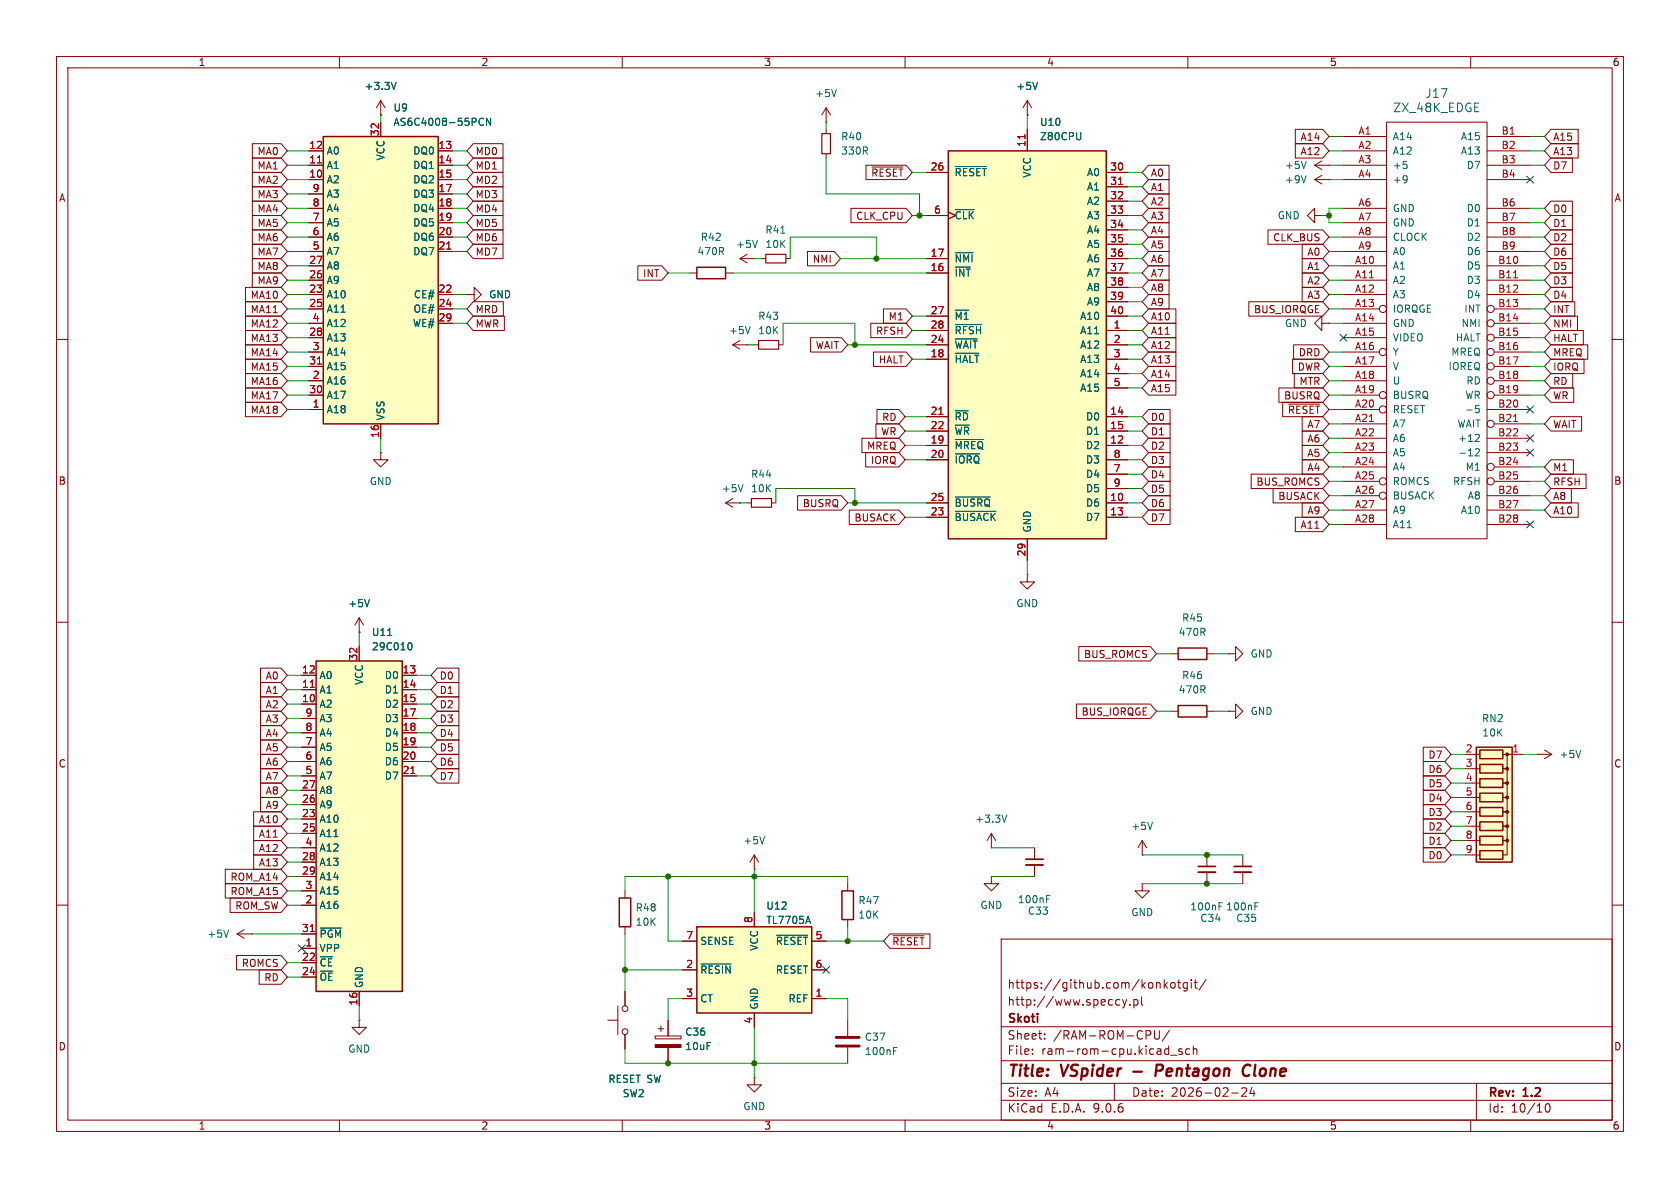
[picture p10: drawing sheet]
<svg xmlns="http://www.w3.org/2000/svg" width="297mm" height="210mm" viewBox="0 0 297 210" stroke-linecap="round" stroke-linejoin="round" font-family="sans-serif">
<defs><g id="words">
<g font-size="2.8" fill="#840000">
<text x="178" y="190.9">Title:</text>
<text x="187.7" y="190.9">VSpider</text>
<text x="205.9" y="190.9">Pentagon</text>
<text x="222.2" y="190.9">Clone</text>
</g>
<g font-size="2.1" fill="#006464">
<text x="251.9" y="17.5">J17</text>
<text x="246.2" y="20">ZX_48K_EDGE</text>
</g>
<g font-size="2.1" fill="#840000">
<text x="178" y="178">http://www.speccy.pl</text>
<text x="178" y="175">https://github.com/konkotgit/</text>
<text x="178" y="184">Sheet:</text>
<text x="178" y="181.2">Skoti</text>
<text x="186.2" y="184">/RAM-ROM-CPU/</text>
<text x="178" y="186.7">File:</text>
<text x="184.1" y="186.7">ram-rom-cpu.kicad_sch</text>
<text x="178" y="196.9">KiCad</text>
<text x="178" y="194.1">Size:</text>
<text x="184.7" y="194.1">A4</text>
<text x="185.7" y="196.9">E.D.A.</text>
<text x="193.3" y="196.9">9.0.6</text>
<text x="200" y="194.1">Date:</text>
<text x="207" y="194.1">2026-02-24</text>
<text x="263" y="194.3">Rev:</text>
<text x="263" y="196.9">Id:</text>
<text x="267.1" y="196.9">10/10</text>
<text x="269.4" y="194.3">1.2</text>
</g>
<g font-size="1.8" fill="#840000">
<text x="35" y="11.9">1</text>
<text x="85" y="11.9">2</text>
<text x="135" y="11.9">3</text>
<text x="185" y="11.9">4</text>
<text x="235" y="11.9">5</text>
<text x="285" y="11.9">6</text>
<text x="45.4" y="27.6">MA0</text>
<text x="84" y="27.6">MD0</text>
<text x="229.8" y="25.1">A14</text>
<text x="229.8" y="27.6">A12</text>
<text x="274.5" y="27.6">A13</text>
<text x="274.5" y="25.1">A15</text>
<text x="10.3" y="35.9">A</text>
<text x="45.4" y="32.7">MA2</text>
<text x="45.4" y="35.2">MA3</text>
<text x="45.4" y="30.2">MA1</text>
<text x="84" y="32.7">MD2</text>
<text x="84" y="30.2">MD1</text>
<text x="84" y="35.2">MD3</text>
<text x="153.9" y="31.4">~{RESET}</text>
<text x="203.4" y="34">A1</text>
<text x="203.4" y="31.4">A0</text>
<text x="274.5" y="30.2">D7</text>
<text x="285.3" y="35.9">A</text>
<text x="45.4" y="40.3">MA5</text>
<text x="45.4" y="37.8">MA4</text>
<text x="84" y="37.8">MD4</text>
<text x="84" y="40.3">MD5</text>
<text x="151.3" y="39.1">CLK_CPU</text>
<text x="203.4" y="36.5">A2</text>
<text x="203.4" y="41.6">A4</text>
<text x="203.4" y="39.1">A3</text>
<text x="274.5" y="37.8">D0</text>
<text x="274.5" y="40.3">D1</text>
<text x="45.4" y="47.9">MA8</text>
<text x="45.4" y="45.4">MA7</text>
<text x="45.4" y="42.9">MA6</text>
<text x="84" y="42.9">MD6</text>
<text x="84" y="45.4">MD7</text>
<text x="143.6" y="46.7">NMI</text>
<text x="203.4" y="46.7">A6</text>
<text x="203.4" y="44.1">A5</text>
<text x="225" y="42.9">CLK_BUS</text>
<text x="231" y="45.4">A0</text>
<text x="231" y="47.9">A1</text>
<text x="274.5" y="47.9">D5</text>
<text x="274.5" y="42.9">D2</text>
<text x="274.5" y="45.4">D6</text>
<text x="44.2" y="53">MA10</text>
<text x="45.4" y="50.5">MA9</text>
<text x="113.6" y="49.2">INT</text>
<text x="203.4" y="51.8">A8</text>
<text x="203.4" y="49.2">A7</text>
<text x="231" y="53">A3</text>
<text x="231" y="50.5">A2</text>
<text x="274.5" y="53">D4</text>
<text x="274.5" y="50.5">D3</text>
<text x="44.2" y="55.6">MA11</text>
<text x="44.2" y="58.1">MA12</text>
<text x="84" y="58.1">MWR</text>
<text x="84" y="55.6">MRD</text>
<text x="154.8" y="59.4">RFSH</text>
<text x="157" y="56.8">M1</text>
<text x="203.4" y="59.4">A11</text>
<text x="203.4" y="56.8">A10</text>
<text x="203.4" y="54.3">A9</text>
<text x="221.6" y="55.6">BUS_IORQGE</text>
<text x="274.5" y="55.6">INT</text>
<text x="274.5" y="58.1">NMI</text>
<text x="44.2" y="63.2">MA14</text>
<text x="44.2" y="65.7">MA15</text>
<text x="44.2" y="60.6">MA13</text>
<text x="144.1" y="61.9">WAIT</text>
<text x="155.2" y="64.5">HALT</text>
<text x="203.4" y="64.5">A13</text>
<text x="203.4" y="61.9">A12</text>
<text x="229.3" y="65.7">DWR</text>
<text x="229.5" y="63.2">DRD</text>
<text x="274.5" y="63.2">MREQ</text>
<text x="274.5" y="60.6">HALT</text>
<text x="274.5" y="65.7">IORQ</text>
<text x="44.2" y="68.3">MA16</text>
<text x="44.2" y="70.8">MA17</text>
<text x="203.4" y="69.5">A15</text>
<text x="203.4" y="67">A14</text>
<text x="226.9" y="70.8">BUSRQ</text>
<text x="229.6" y="68.3">MTR</text>
<text x="274.5" y="70.8">WR</text>
<text x="274.5" y="68.3">RD</text>
<text x="44.2" y="73.3">MA18</text>
<text x="155.7" y="77.2">WR</text>
<text x="155.8" y="74.6">RD</text>
<text x="203.4" y="74.6">D0</text>
<text x="203.4" y="77.2">D1</text>
<text x="227.6" y="73.3">~{RESET}</text>
<text x="231" y="75.9">A7</text>
<text x="274.5" y="75.9">WAIT</text>
<text x="153.2" y="79.7">MREQ</text>
<text x="153.9" y="82.2">IORQ</text>
<text x="203.4" y="82.2">D3</text>
<text x="203.4" y="79.7">D2</text>
<text x="231" y="81">A5</text>
<text x="231" y="78.4">A6</text>
<text x="231" y="83.5">A4</text>
<text x="274.5" y="83.5">M1</text>
<text x="10.3" y="85.9">B</text>
<text x="141.8" y="89.9">BUSRQ</text>
<text x="203.4" y="84.8">D4</text>
<text x="203.4" y="89.9">D6</text>
<text x="203.4" y="87.3">D5</text>
<text x="222" y="86">BUS_ROMCS</text>
<text x="225.9" y="88.6">BUSACK</text>
<text x="274.5" y="86">RFSH</text>
<text x="274.5" y="88.6">A8</text>
<text x="285.3" y="85.9">B</text>
<text x="150.9" y="92.4">BUSACK</text>
<text x="203.4" y="92.4">D7</text>
<text x="229.8" y="93.7">A11</text>
<text x="231" y="91.1">A9</text>
<text x="274.5" y="91.1">A10</text>
<text x="191.5" y="116.5">BUS_ROMCS</text>
<text x="46.9" y="125.4">A2</text>
<text x="46.9" y="122.9">A1</text>
<text x="46.9" y="120.3">A0</text>
<text x="77.6" y="122.9">D1</text>
<text x="77.6" y="120.3">D0</text>
<text x="77.6" y="125.4">D2</text>
<text x="46.9" y="128">A3</text>
<text x="46.9" y="130.5">A4</text>
<text x="77.6" y="128">D3</text>
<text x="77.6" y="130.5">D4</text>
<text x="191.1" y="126.7">BUS_IORQGE</text>
<text x="10.3" y="135.9">C</text>
<text x="46.9" y="135.6">A6</text>
<text x="46.9" y="133">A5</text>
<text x="77.6" y="135.6">D6</text>
<text x="77.6" y="133">D5</text>
<text x="252.4" y="136.8">D6</text>
<text x="252.4" y="134.3">D7</text>
<text x="285.3" y="135.9">C</text>
<text x="46.9" y="140.7">A8</text>
<text x="46.9" y="138.1">A7</text>
<text x="46.9" y="143.2">A9</text>
<text x="77.6" y="138.1">D7</text>
<text x="252.4" y="141.9">D4</text>
<text x="252.4" y="139.4">D5</text>
<text x="45.7" y="148.3">A11</text>
<text x="45.7" y="145.7">A10</text>
<text x="252.4" y="147">D2</text>
<text x="252.4" y="144.5">D3</text>
<text x="252.4" y="149.5">D1</text>
<text x="40.6" y="155.9">ROM_A14</text>
<text x="45.7" y="153.4">A13</text>
<text x="45.7" y="150.8">A12</text>
<text x="252.4" y="152.1">D0</text>
<text x="40.6" y="158.4">ROM_A15</text>
<text x="41.5" y="161">ROM_SW</text>
<text x="157.6" y="167.3">~{RESET}</text>
<text x="42.6" y="171.1">ROMCS</text>
<text x="46.6" y="173.7">RD</text>
<text x="10.3" y="185.9">D</text>
<text x="285.3" y="185.9">D</text>
<text x="35" y="199.9">1</text>
<text x="85" y="199.9">2</text>
<text x="135" y="199.9">3</text>
<text x="185" y="199.9">4</text>
<text x="235" y="199.9">5</text>
<text x="285" y="199.9">6</text>
</g>
<g font-size="1.8" fill="#006464">
<text x="64.4" y="16.1">+3.3V</text>
<text x="144" y="17.4">+5V</text>
<text x="179.6" y="16.1">+5V</text>
<text x="69.5" y="22.5">AS6C4008-55PCN</text>
<text x="69.5" y="19.9">U9</text>
<text x="183.8" y="22.5">U10</text>
<text x="57.7" y="27.5">A0</text>
<text x="68.2" y="28.5" transform="rotate(-90 68.2 28.5)">VCC</text>
<text x="72.9" y="27.5">DQ0</text>
<text x="148.6" y="27.5">330R</text>
<text x="148.6" y="25">R40</text>
<text x="183.8" y="25">Z80CPU</text>
<text x="246.1" y="25">A14</text>
<text x="246.1" y="27.5">A12</text>
<text x="258.2" y="25">A15</text>
<text x="258.2" y="27.5">A13</text>
<text x="57.7" y="30.1">A1</text>
<text x="57.7" y="32.6">A2</text>
<text x="57.7" y="35.2">A3</text>
<text x="72.9" y="30.1">DQ1</text>
<text x="72.9" y="32.6">DQ2</text>
<text x="72.9" y="35.2">DQ3</text>
<text x="168.7" y="31.3">~{RESET}</text>
<text x="182.5" y="31.5" transform="rotate(-90 182.5 31.5)">VCC</text>
<text x="192.1" y="31.3">A0</text>
<text x="192.1" y="33.9">A1</text>
<text x="227.1" y="32.6">+9V</text>
<text x="227.1" y="30.1">+5V</text>
<text x="246.1" y="30.1">+5</text>
<text x="246.1" y="32.6">+9</text>
<text x="259.2" y="30.1">D7</text>
<text x="57.7" y="37.7">A4</text>
<text x="57.7" y="40.2">A5</text>
<text x="72.9" y="37.7">DQ4</text>
<text x="72.9" y="40.2">DQ5</text>
<text x="135.2" y="41.5">R41</text>
<text x="168.7" y="39">~{CLK}</text>
<text x="192.1" y="36.4">A2</text>
<text x="192.1" y="39">A3</text>
<text x="192.1" y="41.5">A4</text>
<text x="225.8" y="39">GND</text>
<text x="246.1" y="37.7">GND</text>
<text x="246.1" y="40.2">GND</text>
<text x="259.2" y="37.7">D0</text>
<text x="259.2" y="40.2">D1</text>
<text x="57.7" y="42.8">A6</text>
<text x="57.7" y="45.3">A7</text>
<text x="57.7" y="47.9">A8</text>
<text x="72.9" y="42.8">DQ6</text>
<text x="72.9" y="45.3">DQ7</text>
<text x="123.2" y="45.3">470R</text>
<text x="123.8" y="42.8">R42</text>
<text x="130" y="44">+5V</text>
<text x="135.2" y="44">10K</text>
<text x="168.7" y="46.6">~{NMI}</text>
<text x="192.1" y="44">A5</text>
<text x="192.1" y="46.6">A6</text>
<text x="246.1" y="42.8">CLOCK</text>
<text x="246.1" y="45.3">A0</text>
<text x="246.1" y="47.9">A1</text>
<text x="259.2" y="42.8">D2</text>
<text x="259.2" y="45.3">D6</text>
<text x="259.2" y="47.9">D5</text>
<text x="57.7" y="50.4">A9</text>
<text x="57.7" y="52.9">A10</text>
<text x="73.1" y="52.9">CE#</text>
<text x="86.4" y="52.9">GND</text>
<text x="168.7" y="49.1">~{INT}</text>
<text x="192.1" y="49.1">A7</text>
<text x="192.1" y="51.7">A8</text>
<text x="246.1" y="50.4">A2</text>
<text x="246.1" y="52.9">A3</text>
<text x="259.2" y="50.4">D3</text>
<text x="259.2" y="52.9">D4</text>
<text x="57.7" y="55.5">A11</text>
<text x="57.7" y="58">A12</text>
<text x="72.9" y="58">WE#</text>
<text x="73" y="55.5">OE#</text>
<text x="128.8" y="59.3">+5V</text>
<text x="133.9" y="56.7">R43</text>
<text x="133.9" y="59.3">10K</text>
<text x="168.7" y="56.7">~{M1}</text>
<text x="168.7" y="59.3">~{RFSH}</text>
<text x="190.9" y="56.7">A10</text>
<text x="190.9" y="59.3">A11</text>
<text x="192.1" y="54.2">A9</text>
<text x="227.1" y="58">GND</text>
<text x="246.1" y="55.5">IORQGE</text>
<text x="246.1" y="58">GND</text>
<text x="258.3" y="58">NMI</text>
<text x="258.8" y="55.5">INT</text>
<text x="57.7" y="60.6">A13</text>
<text x="57.7" y="63.1">A14</text>
<text x="57.7" y="65.6">A15</text>
<text x="168.7" y="61.8">~{WAIT}</text>
<text x="168.7" y="64.4">~{HALT}</text>
<text x="190.9" y="61.8">A12</text>
<text x="190.9" y="64.4">A13</text>
<text x="246.1" y="60.6">VIDEO</text>
<text x="246.1" y="63.1">Y</text>
<text x="246.1" y="65.6">V</text>
<text x="256" y="65.6">IOREQ</text>
<text x="256.5" y="63.1">MREQ</text>
<text x="257.3" y="60.6">HALT</text>
<text x="57.7" y="68.2">A16</text>
<text x="57.7" y="70.7">A17</text>
<text x="190.9" y="66.9">A14</text>
<text x="190.9" y="69.4">A15</text>
<text x="246.1" y="68.2">U</text>
<text x="246.1" y="70.7">BUSRQ</text>
<text x="258.9" y="70.7">WR</text>
<text x="259.1" y="68.2">RD</text>
<text x="57.7" y="73.3">A18</text>
<text x="68.2" y="74.4" transform="rotate(-90 68.2 74.4)">VSS</text>
<text x="168.7" y="74.5">~{RD}</text>
<text x="168.7" y="77.1">~{WR}</text>
<text x="191.9" y="74.5">D0</text>
<text x="191.9" y="77.1">D1</text>
<text x="246.1" y="73.3">RESET</text>
<text x="246.1" y="75.8">A7</text>
<text x="257.6" y="75.8">WAIT</text>
<text x="258.9" y="73.3">-5</text>
<text x="168.7" y="79.6">~{MREQ}</text>
<text x="168.7" y="82.1">~{IORQ}</text>
<text x="191.9" y="79.6">D2</text>
<text x="191.9" y="82.1">D3</text>
<text x="246.1" y="78.3">A6</text>
<text x="246.1" y="80.9">A5</text>
<text x="246.1" y="83.4">A4</text>
<text x="257.7" y="78.3">+12</text>
<text x="257.7" y="80.9">-12</text>
<text x="259" y="83.4">M1</text>
<text x="65.3" y="86">GND</text>
<text x="127.5" y="87.2">+5V</text>
<text x="132.7" y="84.7">R44</text>
<text x="132.7" y="87.2">10K</text>
<text x="168.7" y="89.8">~{BUSRQ}</text>
<text x="191.9" y="84.7">D4</text>
<text x="191.9" y="87.2">D5</text>
<text x="191.9" y="89.8">D6</text>
<text x="246.1" y="86">ROMCS</text>
<text x="246.1" y="88.5">BUSACK</text>
<text x="256.8" y="86">RFSH</text>
<text x="259.4" y="88.5">A8</text>
<text x="168.7" y="92.3">~{BUSACK}</text>
<text x="182.5" y="94.2" transform="rotate(-90 182.5 94.2)">GND</text>
<text x="191.9" y="92.3">D7</text>
<text x="246.1" y="91">A9</text>
<text x="246.1" y="93.6">A11</text>
<text x="258.2" y="91">A10</text>
<text x="61.5" y="107.5">+5V</text>
<text x="179.6" y="107.5">GND</text>
<text x="65.7" y="112.6">U11</text>
<text x="208.3" y="112.6">470R</text>
<text x="208.9" y="110.1">R45</text>
<text x="65.7" y="115.2">29C010</text>
<text x="221" y="116.4">GND</text>
<text x="56.4" y="120.2">A0</text>
<text x="56.4" y="122.8">A1</text>
<text x="56.4" y="125.3">A2</text>
<text x="64.4" y="121.2" transform="rotate(-90 64.4 121.2)">VCC</text>
<text x="67.9" y="120.2">D0</text>
<text x="67.9" y="122.8">D1</text>
<text x="67.9" y="125.3">D2</text>
<text x="208.3" y="122.8">470R</text>
<text x="208.9" y="120.2">R46</text>
<text x="56.4" y="127.9">A3</text>
<text x="56.4" y="130.4">A4</text>
<text x="67.9" y="127.9">D3</text>
<text x="67.9" y="130.4">D4</text>
<text x="221" y="126.6">GND</text>
<text x="261.9" y="127.9">RN2</text>
<text x="262" y="130.4">10K</text>
<text x="56.4" y="132.9">A5</text>
<text x="56.4" y="135.5">A6</text>
<text x="67.9" y="132.9">D5</text>
<text x="67.9" y="135.5">D6</text>
<text x="275.6" y="134.2">+5V</text>
<text x="56.4" y="138">A7</text>
<text x="56.4" y="140.6">A8</text>
<text x="56.4" y="143.1">A9</text>
<text x="67.9" y="138">D7</text>
<text x="56.4" y="145.6">A10</text>
<text x="56.4" y="148.2">A11</text>
<text x="131.3" y="149.5">+5V</text>
<text x="172.3" y="145.6">+3.3V</text>
<text x="199.9" y="146.9">+5V</text>
<text x="56.4" y="150.7">A12</text>
<text x="56.4" y="153.3">A13</text>
<text x="56.4" y="155.8">A14</text>
<text x="56.4" y="158.3">A15</text>
<text x="56.4" y="160.9">A16</text>
<text x="112.3" y="161.3">R48</text>
<text x="135.4" y="161">U12</text>
<text x="151.6" y="160">R47</text>
<text x="173.2" y="160.9">GND</text>
<text x="179.8" y="159.9">100nF</text>
<text x="181.6" y="161.9">C33</text>
<text x="210.3" y="161.1">100nF</text>
<text x="216.7" y="161.1">100nF</text>
<text x="36.6" y="166">+5V</text>
<text x="56.4" y="166">~{PGM}</text>
<text x="112.3" y="163.9">10K</text>
<text x="123.7" y="167.2">SENSE</text>
<text x="135.4" y="163.5">TL7705A</text>
<text x="137.1" y="167.2">~{RESET}</text>
<text x="151.6" y="162.6">10K</text>
<text x="199.9" y="162.2">GND</text>
<text x="212.1" y="163.2">C34</text>
<text x="218.4" y="163.2">C35</text>
<text x="56.4" y="168.5">VPP</text>
<text x="56.4" y="171">~{CE}</text>
<text x="56.4" y="173.6">~{OE}</text>
<text x="123.7" y="172.3">~{RESIN}</text>
<text x="134.2" y="168.2" transform="rotate(-90 134.2 168.2)">VCC</text>
<text x="137.1" y="172.3">RESET</text>
<text x="64.4" y="174.8" transform="rotate(-90 64.4 174.8)">GND</text>
<text x="123.7" y="177.4">CT</text>
<text x="134.2" y="178.6" transform="rotate(-90 134.2 178.6)">GND</text>
<text x="139.3" y="177.4">REF</text>
<text x="121" y="183.3">C36</text>
<text x="121" y="185.8">10uF</text>
<text x="152.8" y="184.2">C37</text>
<text x="61.5" y="186.3">GND</text>
<text x="107.5" y="191.6">RESET SW</text>
<text x="152.8" y="186.7">100nF</text>
<text x="110" y="194.2">SW2</text>
<text x="131.3" y="196.4">GND</text>
</g>
<g font-size="1.8" fill="#a90000">
<text x="240" y="23.9">A1</text>
<text x="265.4" y="23.9">B1</text>
<text x="54.6" y="26.4">12</text>
<text x="54.6" y="29">11</text>
<text x="67.1" y="24.2" transform="rotate(-90 67.1 24.2)">32</text>
<text x="77.4" y="26.4">13</text>
<text x="77.4" y="29">14</text>
<text x="181.4" y="26.1" transform="rotate(-90 181.4 26.1)">11</text>
<text x="240" y="26.4">A2</text>
<text x="240" y="29">A3</text>
<text x="265.4" y="26.4">B2</text>
<text x="265.4" y="29">B3</text>
<text x="54.6" y="31.5">10</text>
<text x="55.2" y="34">9</text>
<text x="77.4" y="31.5">15</text>
<text x="77.4" y="34">17</text>
<text x="164.4" y="30.2">26</text>
<text x="196.2" y="30.2">30</text>
<text x="196.2" y="32.8">31</text>
<text x="196.2" y="35.3">32</text>
<text x="240" y="31.5">A4</text>
<text x="265.4" y="31.5">B4</text>
<text x="55.2" y="36.6">8</text>
<text x="55.2" y="39.1">7</text>
<text x="55.2" y="41.7">6</text>
<text x="77.4" y="36.6">18</text>
<text x="77.4" y="39.1">19</text>
<text x="77.4" y="41.7">20</text>
<text x="165" y="37.8">6</text>
<text x="196.2" y="37.8">33</text>
<text x="196.2" y="40.4">34</text>
<text x="240" y="36.6">A6</text>
<text x="240" y="39.1">A7</text>
<text x="240" y="41.7">A8</text>
<text x="265.4" y="36.6">B6</text>
<text x="265.4" y="39.1">B7</text>
<text x="265.4" y="41.7">B8</text>
<text x="54.6" y="46.7">27</text>
<text x="55.2" y="44.2">5</text>
<text x="77.4" y="44.2">21</text>
<text x="164.4" y="45.5">17</text>
<text x="196.2" y="42.9">35</text>
<text x="196.2" y="45.5">36</text>
<text x="239.4" y="46.7">A10</text>
<text x="240" y="44.2">A9</text>
<text x="264.8" y="46.7">B10</text>
<text x="265.4" y="44.2">B9</text>
<text x="54.6" y="49.3">26</text>
<text x="54.6" y="51.8">23</text>
<text x="77.4" y="51.8">22</text>
<text x="164.4" y="48">16</text>
<text x="196.2" y="48">37</text>
<text x="196.2" y="50.5">38</text>
<text x="196.2" y="53.1">39</text>
<text x="239.4" y="49.3">A11</text>
<text x="239.4" y="51.8">A12</text>
<text x="264.8" y="49.3">B11</text>
<text x="264.8" y="51.8">B12</text>
<text x="54.6" y="54.4">25</text>
<text x="54.6" y="59.4">28</text>
<text x="55.2" y="56.9">4</text>
<text x="77.4" y="54.4">24</text>
<text x="77.4" y="56.9">29</text>
<text x="164.4" y="55.6">27</text>
<text x="164.4" y="58.2">28</text>
<text x="196.2" y="55.6">40</text>
<text x="196.8" y="58.2">1</text>
<text x="239.4" y="54.4">A13</text>
<text x="239.4" y="56.9">A14</text>
<text x="239.4" y="59.4">A15</text>
<text x="264.8" y="54.4">B13</text>
<text x="264.8" y="56.9">B14</text>
<text x="264.8" y="59.4">B15</text>
<text x="54.6" y="64.5">31</text>
<text x="55.2" y="62">3</text>
<text x="164.4" y="60.7">24</text>
<text x="164.4" y="63.2">18</text>
<text x="196.8" y="60.7">2</text>
<text x="196.8" y="63.2">3</text>
<text x="196.8" y="65.8">4</text>
<text x="239.4" y="62">A16</text>
<text x="239.4" y="64.5">A17</text>
<text x="264.8" y="62">B16</text>
<text x="264.8" y="64.5">B17</text>
<text x="54.6" y="69.6">30</text>
<text x="55.2" y="67.1">2</text>
<text x="196.8" y="68.3">5</text>
<text x="239.4" y="67.1">A18</text>
<text x="239.4" y="69.6">A19</text>
<text x="264.8" y="67.1">B18</text>
<text x="264.8" y="69.6">B19</text>
<text x="55.2" y="72.1">1</text>
<text x="67.1" y="77.5" transform="rotate(-90 67.1 77.5)">16</text>
<text x="164.4" y="73.4">21</text>
<text x="164.4" y="75.9">22</text>
<text x="196.2" y="73.4">14</text>
<text x="196.2" y="75.9">15</text>
<text x="239.4" y="72.1">A20</text>
<text x="239.4" y="74.7">A21</text>
<text x="239.4" y="77.2">A22</text>
<text x="264.8" y="72.1">B20</text>
<text x="264.8" y="74.7">B21</text>
<text x="264.8" y="77.2">B22</text>
<text x="164.4" y="78.5">19</text>
<text x="164.4" y="81">20</text>
<text x="196.2" y="78.5">12</text>
<text x="196.8" y="81">8</text>
<text x="196.8" y="83.6">7</text>
<text x="239.4" y="79.8">A23</text>
<text x="239.4" y="82.3">A24</text>
<text x="264.8" y="79.8">B23</text>
<text x="264.8" y="82.3">B24</text>
<text x="164.4" y="88.6">25</text>
<text x="196.2" y="88.6">10</text>
<text x="196.8" y="86.1">9</text>
<text x="239.4" y="84.8">A25</text>
<text x="239.4" y="87.4">A26</text>
<text x="239.4" y="89.9">A27</text>
<text x="264.8" y="84.8">B25</text>
<text x="264.8" y="87.4">B26</text>
<text x="264.8" y="89.9">B27</text>
<text x="164.4" y="91.2">23</text>
<text x="196.2" y="91.2">13</text>
<text x="239.4" y="92.5">A28</text>
<text x="264.8" y="92.5">B28</text>
<text x="181.4" y="98.5" transform="rotate(-90 181.4 98.5)">29</text>
<text x="53.3" y="119.1">12</text>
<text x="63.2" y="116.9" transform="rotate(-90 63.2 116.9)">32</text>
<text x="71.1" y="119.1">13</text>
<text x="53.3" y="121.7">11</text>
<text x="53.3" y="124.2">10</text>
<text x="71.1" y="121.7">14</text>
<text x="71.1" y="124.2">15</text>
<text x="53.9" y="126.7">9</text>
<text x="53.9" y="129.3">8</text>
<text x="53.9" y="131.8">7</text>
<text x="71.1" y="126.7">17</text>
<text x="71.1" y="129.3">18</text>
<text x="71.1" y="131.8">19</text>
<text x="53.9" y="134.4">6</text>
<text x="53.9" y="136.9">5</text>
<text x="71.1" y="134.4">20</text>
<text x="71.1" y="136.9">21</text>
<text x="259" y="133.1">2</text>
<text x="259" y="135.6">3</text>
<text x="267.3" y="133.1">1</text>
<text x="53.3" y="139.4">27</text>
<text x="53.3" y="142">26</text>
<text x="259" y="138.2">4</text>
<text x="259" y="140.7">5</text>
<text x="259" y="143.3">6</text>
<text x="53.3" y="144.5">23</text>
<text x="53.3" y="147.1">25</text>
<text x="53.9" y="149.6">4</text>
<text x="259" y="145.8">7</text>
<text x="259" y="148.3">8</text>
<text x="53.3" y="152.1">28</text>
<text x="53.3" y="154.7">29</text>
<text x="259" y="150.9">9</text>
<text x="53.9" y="157.2">3</text>
<text x="53.9" y="159.8">2</text>
<text x="53.3" y="164.8">31</text>
<text x="53.9" y="167.4">1</text>
<text x="121.2" y="166.1">7</text>
<text x="133.1" y="163.3" transform="rotate(-90 133.1 163.3)">8</text>
<text x="144.1" y="166.1">5</text>
<text x="53.3" y="169.9">22</text>
<text x="53.3" y="172.5">24</text>
<text x="121.2" y="171.2">2</text>
<text x="144.1" y="171.2">6</text>
<text x="63.2" y="177.8" transform="rotate(-90 63.2 177.8)">16</text>
<text x="121.2" y="176.3">3</text>
<text x="144.1" y="176.3">1</text>
<text x="133.1" y="181" transform="rotate(-90 133.1 181)">4</text>
</g>
</g></defs>
<g fill="none" stroke="#840000" stroke-width=".18">
<path d="M10 10h277v190h-277zM12 12h273v186h-273zM60 10v2M110 10v2M160 10v2M210 10v2M260 10v2M10 60h2M285 60h2M128.3 88.9h2.5M128.3 88.9l1.2 .8M129.5 88.1l-1.2 .8"/>
<path d="M130.8 88.9h.1M132.1 88.9h.7M136.4 88.9h.8M10 110h2M285 110h2M10 160h2M177 166h108v32h-108zM197.5 176.7l.5 .1M198 177.6l-.5 .1M198.5 176.7l.3 1M198.8 177.7l-.1 .4-.2 .1M199.2 176.7l-.4 1"/>
<path d="M199.7 177.6v.1M200.5 176.8l.4-.1 .3 .3v.4l-.2 .2h-.5M200.5 176.7v1.5M201.8 176.2v1.3l.2 .2M204.7 173.7l.3 .1 .1 .1v.8M205.8 173.2v1.5M206 174.1l.4 .6M206.4 173.7l-.6 .6M207.1 173.8l.4-.1 .2 .3v.4l-.2 .3-.4-.1-.1-.2v-.4zM208.2 173.7h.5M208.4 173.2v1.3l.3 .2M209.9 173.8l-.4-.1-.3 .3v.4l.1 .2h.6"/>
<path d="M209.9 173.7v1.2l-.3 .3-.4-.1M210.6 173.2v.1M210.6 173.7v1M211.1 173.7h.6M211.3 173.2v1.3l.4 .2M213.2 173.1l-1.2 2M285 160h2M60 198v2M63.5 180.3v1.3h1.3l-1.3 1.3-1.3-1.3h1.3M63.5 180.3h.1M110 198v2M149.9 180.3v2.8"/>
<path d="M149.9 185.2v2.8M160 198v2M177 194.5h108M177 191.5h108M177 187.5h108M177 181.5h108M182.5 186.3v.1M182.5 185.5v.1M184.7 183.6v.1M184.7 182.8v.1M197 191.5v3M204.1 182.2v1.2l.3 .3 .4-.1 .2-.2v-1.2"/>
<path d="M206.5 185.4l.1 .1M206.6 184.9v1.5M206.6 186.3l-.1 .1M206.7 182.1l-1.2 2M207 186.5h1.1M209 185.5l-.4-.1-.2 .2 .1 .2 .5 .2v.3h-.6M210 198v2M210.3 185.5l-.4-.1-.3 .3v.4l.1 .2h.6M211 185.5l.2-.1 .3 .1 .1 .9M211 184.9v1.5M217.7 193.2h1.2M219.6 192.4l.5-.1 .2 .1 .1 .3-.9 1.1h.9"/>
<path d="M221.3 192.2l-.3 1.1h.9M221.7 192.8v1M260 198v2M261 191.5v6.5M273.3 195.2l.2-.1a.81 .81 0 0 1 .6 .6 .81 .81 0 0 1-.3 .8l-.1 .1a.81 .81 0 0 1-.4-1.4z"/>
</g>
<path d="M200.3 189.4h1.6M205.3 188.2h-.8l-.2 2M205.3 189.2l-.9 .1M221.1 188.4a.88 .88 0 0 0-1.1 0 .88 .88 0 0 0-.3 1 .69 .69 0 0 0 .3 .7 .69 .69 0 0 0 .8-.1" fill="none" stroke="#840000" stroke-width=".4"/>
<path d="M147.8 183.4h4.1M147.8 184.9h4.1" fill="none" stroke="#840000" stroke-width=".51"/>
<path d="M131.4 85.7l-.5 1.2M158 185.8h.4M158 185.2h.6" fill="none" stroke="#006464" stroke-width=".18"/>
<path d="M132.8 88.1h3.6v1.6h-3.6z" fill="none" stroke="#840000" stroke-width=".2"/>
<path d="M123.2 163.8h20.3v15.3h-20.3z" fill="#ffffc2"/>
<path d="M123.2 47.2h5.1v2.1h-5.1zM109.5 158.8h2v5h-2zM148.8 157.5h2.1v5.1h-2.1zM123.2 163.8h20.3v15.3h-20.3z" fill="none" stroke="#840000" stroke-width=".25"/>
<g fill="none" stroke="#840000" stroke-width=".18">
<path d="M121.9 48.3h1.3M128.3 48.3h1.2M130.8 45.7l1.3 .8M130.8 45.7h2.5M132.1 45l-1.3 .7M133.3 45.7h.1M129.5 61l1.3 .7M129.5 61h2.6M130.8 60.2l-1.3 .8M132.1 61h.1M110.5 157.5v1.3M149.9 156.2v1.3"/>
<path d="M175.3 149.9h.1M175.3 147.3l-.8 1.3M175.3 147.3l.7 1.3M175.3 147.3v2.6M182.9 149.9v2M182.9 152.9v2M201.9 156.2v1.3h1.3l-1.3 1.3-1.2-1.3h1.2M201.9 156.2h.1M41.9 165.1l1.3 .8M41.9 165.1h2.5M43.2 164.3l-1.3 .8M44.4 165.1h.1"/>
<path d="M109.2 177.8v5.1M110.5 163.8v1.3M110.5 175.3v2.5M120.6 166.4h2.6M120.6 171.5h2.6M120.6 176.5h2.6M133.3 161.3v2.5M133.3 179.1v2.5M143.5 166.4h2.5M143.5 171.5h2.5M143.5 176.5h2.5M149.9 162.6v1.2"/>
<path d="M107.4 180.3h1.8M110.5 182.9v2.5"/>
<circle cx="110.5" cy="178.3" r=".51"/>
<circle cx="110.5" cy="182.4" r=".51"/>
</g>
<path d="M132.6 57.7l-.4 1.3M133.9 42.5l-.4 1.3M178 144.1l-.4 1.3M185 158.9h.4M185 158.3h.6M40.4 164.4l-.4 1.3M123.9 170.4h5.3M137.3 165.3h5.5M142.6 162.9h.6M142.9 162l.4 1.2" fill="none" stroke="#006464" stroke-width=".18"/>
<path d="M181.4 151.9h3" fill="none" stroke="#840000" stroke-width=".3"/>
<path d="M181.4 152.9h3" fill="none" stroke="#840000" stroke-width=".33"/>
<path d="M57.1 24.1h20.4v50.8h-20.4z" fill="#ffffc2"/>
<path d="M57.1 24.1h20.4v50.8h-20.4z" fill="none" stroke="#840000" stroke-width=".25"/>
<g fill="none" stroke="#840000" stroke-width=".18">
<path d="M67.3 17.8v2.5M67.3 17.8l-.8 1.3M67.3 17.8l.8 1.3M54.6 26.7h2.5M54.6 29.2h2.5M54.6 31.8h2.5M54.6 34.3h2.5M54.6 36.8h2.5M54.6 39.4h2.5M67.3 20.3h.1M67.3 21.6v2.5M77.5 26.7h2.5"/>
<path d="M77.5 29.2h2.5M77.5 31.8h2.5M77.5 34.3h2.5M77.5 36.8h2.5M77.5 39.4h2.5M54.6 41.9h2.5M54.6 44.5h2.5M54.6 47h2.5M54.6 49.5h2.5M54.6 52.1h2.5M54.6 54.6h2.5M54.6 57.2h2.5"/>
<path d="M54.6 59.7h2.5M77.5 41.9h2.5M77.5 44.5h2.5M77.5 52.1h2.5M77.5 54.6h2.5M77.5 57.2h2.5M82.5 52.1h1.3v-1.3l1.3 1.3-1.3 1.2v-1.2M82.5 52.1h.1M54.6 62.2h2.5M54.6 64.8h2.5M54.6 67.3h2.5M54.6 69.9h2.5"/>
<path d="M54.6 72.4h2.5M67.3 74.9v2.6M63.5 111.8h.1M63.5 109.2l-.8 1.3M63.5 109.2l.8 1.3M63.5 109.2v2.6M175.3 154.9v1.3h1.2l-1.2 1.3-1.3-1.3h1.3M175.3 154.9h.1M115.8 183.1h4.6v.5h-4.6zM116.3 181.9h1M116.8 181.4v1M118.1 180.3v2.8"/>
<path d="M118.1 185.2v2.8"/>
</g>
<path d="M56.1 28.8h.7M79 44h.7M56.1 64.4h.7" fill="none" stroke="#a90000" stroke-width=".18"/>
<path d="M70 14.5l-.4 1.3M84.7 21.9l.4 .3 .4-.2M85.5 21l-.4-.1-.4 .3M86.7 20.9v1.3l-.7-1.3v1.3M65.3 106l-.4 1.3" fill="none" stroke="#006464" stroke-width=".18"/>
<path d="M115.8 184.7h4.6v.5h-4.6z" fill="#840000" stroke="#840000" stroke-width=".18"/>
<path d="M55.9 116.8h15.2v58.5h-15.2z" fill="#ffffc2"/>
<path d="M55.9 116.8h15.2v58.5h-15.2z" fill="none" stroke="#840000" stroke-width=".25"/>
<g fill="none" stroke="#840000" stroke-width=".18">
<path d="M232.4 38.1v-1.3l-1.3 1.3 1.3 1.3v-1.3h1.3M232.4 31.8l1.3 .7M232.4 31.8h2.5M232.4 29.2l1.3 .8M232.4 29.2h2.5M233.7 38.1h.1M233.7 31l-1.3 .8M233.7 28.4l-1.3 .8M234.9 31.8h.1M234.9 29.2h.1M237.5 31.8h7.6M237.5 29.2h7.6"/>
<path d="M237.5 24.1h7.6M237.5 26.7h7.6M237.5 36.8h7.6M237.5 39.4h7.6M245.1 21.6h17.8v73.7h-17.8zM262.9 31.8h7.6M262.9 29.2h7.6M262.9 24.1h7.6M262.9 26.7h7.6M262.9 36.8h7.6M262.9 39.4h7.6M233.7 57.2v-1.3l-1.3 1.3 1.3 1.2v-1.2h1.2"/>
<path d="M234.9 57.2h.1M237.5 41.9h7.6M237.5 44.5h7.6M237.5 47h7.6M237.5 49.5h7.6M237.5 52.1h7.6M237.5 54.6h6.3M237.5 57.2h7.6M237.5 59.7h7.6M262.9 41.9h7.6M262.9 44.5h7.6M262.9 47h7.6"/>
<path d="M262.9 49.5h7.6M262.9 52.1h7.6M264.2 54.6h6.3M264.2 57.2h6.3M264.2 59.7h6.3M133.3 61h.8M137.7 61h.7M237.5 62.2h6.3M237.5 64.8h7.6M237.5 67.3h7.6M237.5 69.9h6.3M237.5 72.4h6.3"/>
<path d="M237.5 74.9h7.6M237.5 77.5h7.6M262.9 72.4h7.6M262.9 77.5h7.6M264.2 62.2h6.3M264.2 64.8h6.3M264.2 67.3h6.3M264.2 69.9h6.3M264.2 74.9h6.3M67.3 80v1.3h1.3l-1.3 1.3-1.3-1.3h1.3M67.3 80h.1M237.5 80h7.6"/>
<path d="M237.5 82.6h7.6M237.5 85.1h6.3M237.5 87.6h6.3M237.5 90.2h7.6M237.5 92.7h7.6M262.9 80h7.6M262.9 87.6h7.6M262.9 90.2h7.6M262.9 92.7h7.6M264.2 82.6h6.3M264.2 85.1h6.3M53.3 119.4h2.6"/>
<path d="M63.5 114.3v2.5M71.1 119.4h2.6M181.6 101.6v1.3h1.3l-1.3 1.2-1.3-1.2h1.3M181.6 101.6h.1M53.3 121.9h2.6M53.3 124.5h2.6M53.3 127h2.6M53.3 129.5h2.6M53.3 132.1h2.6M53.3 134.6h2.6M53.3 137.2h2.6M53.3 139.7h2.6"/>
<path d="M71.1 121.9h2.6M71.1 124.5h2.6M71.1 127h2.6M71.1 129.5h2.6M71.1 132.1h2.6M71.1 134.6h2.6M71.1 137.2h2.6M271.8 133.4h.1M271.8 133.4h2.5M273 132.6l1.3 .8M274.3 133.4l-1.3 .7M53.3 142.2h2.6"/>
<path d="M53.3 144.8h2.6M53.3 147.3h2.6M53.3 149.9h2.6M53.3 152.4h2.6M53.3 154.9h2.6M53.3 157.5h2.6M133.3 153.7h.1M133.3 151.1l-.7 1.3M133.3 151.1l.8 1.3M133.3 151.1v2.6M201.9 151.1h.1M201.9 148.6l-.7 1.3"/>
<path d="M201.9 148.6l.8 1.3M201.9 148.6v2.5M53.3 160h2.6M53.3 165.1h2.6M53.3 167.6h2.6M53.3 170.2h2.6M53.3 172.7h2.6M63.5 175.3v2.5M133.3 190.5v1.3h1.3l-1.3 1.2-1.2-1.2h1.2M133.3 190.5h.1"/>
<circle cx="244.5" cy="54.6" r=".63"/>
<circle cx="263.5" cy="54.6" r=".63"/>
<circle cx="263.5" cy="57.1" r=".63"/>
<circle cx="263.5" cy="59.7" r=".63"/>
<circle cx="244.5" cy="69.8" r=".63"/>
<circle cx="244.5" cy="62.2" r=".63"/>
<circle cx="244.5" cy="72.4" r=".63"/>
<circle cx="263.5" cy="62.2" r=".63"/>
<circle cx="263.5" cy="64.8" r=".63"/>
<circle cx="263.5" cy="69.8" r=".63"/>
<circle cx="263.5" cy="74.9" r=".63"/>
<circle cx="263.5" cy="67.3" r=".63"/>
<circle cx="244.5" cy="87.6" r=".63"/>
<circle cx="244.5" cy="85.1" r=".63"/>
<circle cx="263.5" cy="82.5" r=".63"/>
<circle cx="263.5" cy="85.1" r=".63"/>
</g>
<path d="M267.6 49.1h.7M267.6 74.5h.7M54.9 121.5h.7M72.6 136.7h.8M54.9 164.7h.7" fill="none" stroke="#a90000" stroke-width=".18"/>
<g fill="none" stroke="#006464" stroke-width=".18">
<path d="M230.9 31.1l-.4 1.2M230.9 28.5l-.4 1.3M248.1 28.5h.6M248.6 29.1l.2 .1-.2 .5M248.6 31.1l.1 .1a1.07 1.07 0 0 1-.1 1M248.8 31.6l-.2 .2M260.8 79.4l.5-.1 .2 .4-.8 .9h.8M260.9 71.7h.6M261 72.2h.3l.2 .2-.1 .5-.4 .1M261 76.8h.4l.1 .3-.8 .9h.8M68.5 112.3h.8M72.3 113.7l.1-.1a.68 .68 0 0 1 .4 .6 .68 .68 0 0 1-.4 .7l-.1-.1"/>
<path d="M279.5 132.7l-.5 1.2M135.2 147.9l-.5 1.3M203.7 145.4l-.4 1.2M56.6 164.1h3.8"/>
</g>
<path d="M134.1 60.2h3.6v1.5h-3.6z" fill="none" stroke="#840000" stroke-width=".2"/>
<path d="M167.6 26.7h28v68.6h-28z" fill="#ffffc2"/>
<path d="M167.6 26.7h28v68.6h-28zM208.3 124.7h5.1v2h-5.1z" fill="none" stroke="#840000" stroke-width=".25"/>
<g fill="none" stroke="#840000" stroke-width=".18">
<path d="M163.8 30.5h3.8M163.8 38.1h3.8M167.6 37.5l1.3 .6-1.3 .6M181.6 22.9v3.8M195.6 30.5h3.8M195.6 38.1h3.8M195.6 33h3.8M195.6 35.6h3.8M163.8 45.7h3.8M163.8 48.3h3.8M163.8 55.9h3.8M163.8 58.4h3.8"/>
<path d="M195.6 45.7h3.8M195.6 48.3h3.8M195.6 55.9h3.8M195.6 58.4h3.8M195.6 40.6h3.8M195.6 43.2h3.8M195.6 50.8h3.8M195.6 53.3h3.8M163.8 61h3.8M163.8 63.5h3.8M163.8 73.7h3.8M163.8 76.2h3.8"/>
<path d="M163.8 78.7h3.8M195.6 61h3.8M195.6 63.5h3.8M195.6 73.7h3.8M195.6 76.2h3.8M195.6 78.7h3.8M195.6 66h3.8M195.6 68.6h3.8M163.8 81.3h3.8M163.8 88.9h3.8M163.8 91.4h3.8M181.6 95.3v3.8"/>
<path d="M195.6 81.3h3.8M195.6 88.9h3.8M195.6 91.4h3.8M195.6 83.8h3.8M195.6 86.4h3.8M207 125.7h1.3M213.4 125.7h1.2M213.4 151.1v2.1M213.4 154.2v2M219.7 151.1v2.1M219.7 154.2v2"/>
</g>
<g fill="none" stroke="#006464" stroke-width=".18">
<path d="M168.9 29.4h5.5M168.9 37.1h3.3M191.1 23.4l-.1 1.2M168.9 44.7h3.1M168.9 54.8h2.4M168.9 57.4h4.6M168.9 59.9h3.8M168.9 62.5h4.1M168.9 72.6h2.3M168.9 77.7h4.9M168.9 80.2h4.3M168.9 87.9h6.1"/>
<path d="M168.9 90.4h7.2M215.5 159.6h.6M221.9 159.6h.6M215.5 160.2h.4M221.9 160.2h.4"/>
</g>
<path d="M181.2 23.8v.7M197.7 32.6h.8M166 73.2h.7" fill="none" stroke="#a90000" stroke-width=".18"/>
<path d="M211.8 153.2h3.1M218.2 153.2h3" fill="none" stroke="#840000" stroke-width=".3"/>
<path d="M211.8 154.2h3.1M218.2 154.2h3" fill="none" stroke="#840000" stroke-width=".33"/>
<path d="M261 132.1h6.3v20.3h-6.3z" fill="#ffffc2"/>
<path d="M208.3 114.6h5.1v2h-5.1zM261 132.1h6.3v20.3h-6.3zM261.6 132.6h4.1v1.5h-4.1zM261.6 135.1h4.1v1.6h-4.1zM261.6 137.7h4.1v1.5h-4.1zM261.6 140.2h4.1v1.5h-4.1zM261.6 142.7h4.1v1.6h-4.1zM261.6 145.3h4.1v1.5h-4.1zM261.6 147.8h4.1v1.6h-4.1zM261.6 150.4h4.1v1.5h-4.1z" fill="none" stroke="#840000" stroke-width=".25"/>
<g fill="#840000" stroke="#840000" stroke-width=".18">
<circle cx="266.4" cy="133.3" r=".25"/>
<circle cx="266.4" cy="135.9" r=".25"/>
<circle cx="266.4" cy="138.4" r=".25"/>
<circle cx="266.4" cy="141" r=".25"/>
<circle cx="266.4" cy="143.5" r=".25"/>
<circle cx="266.4" cy="146" r=".25"/>
<circle cx="266.4" cy="148.6" r=".25"/>
</g>
<g fill="none" stroke="#840000" stroke-width=".18">
<path d="M146 19.1v2.5M146 19.1l-.7 1.2M146 19.1l.8 1.2M181.6 17.8l-.8 1.3M181.6 17.8l.8 1.3M181.6 17.8v2.5M44.6 30.5h5.1l1.1 1.3-1.1 1.2h-5.1zM44.6 25.4h5.1l1.1 1.3-1.1 1.2h-5.1zM44.6 33h5.1l1.1 1.3-1.1 1.3h-5.1zM44.6 27.9h5.1l1.1 1.3-1.1 1.3h-5.1zM44.6 38.1h5.1l1.1 1.3-1.1 1.2h-5.1zM44.6 35.6h5.1l1.1 1.2-1.1 1.3h-5.1z"/>
<path d="M54.6 26.7h2.5M54.6 29.2h2.5M54.6 31.8h2.5M54.6 34.3h2.5M54.6 36.8h2.5M54.6 39.4h2.5M67.3 20.3h.1M67.3 21.6v2.5M77.5 26.7h2.5M77.5 29.2h2.5M77.5 31.8h2.5M77.5 34.3h2.5"/>
<path d="M77.5 36.8h2.5M77.5 39.4h2.5M83.7 30.5h5.2v2.5h-5.2l-1.2-1.2zM83.7 25.4h5.2v2.5h-5.2l-1.2-1.2zM83.7 27.9h5.2v2.6h-5.2l-1.2-1.3zM83.7 35.6h5.2v2.5h-5.2l-1.2-1.3zM83.7 38.1h5.2v2.5h-5.2l-1.2-1.2zM83.7 33h5.2v2.6h-5.2l-1.2-1.3zM146 21.6h.1M146 22.9v.7M146 27.2v.7M150.4 36.8h9.8l1.1 1.3-1.1 1.3h-9.8z"/>
<path d="M153.1 29.2h7.1l1.1 1.3-1.1 1.3h-7.1zM154.1 29.5h5.5M163.8 30.5h3.8M163.8 38.1h3.8M167.6 37.5l1.3 .6-1.3 .6M181.6 20.3h.1M181.6 22.9v3.8M195.6 30.5h3.8M195.6 38.1h3.8M195.6 33h3.8M195.6 35.6h3.8M203 34.3h3.7v2.5h-3.7l-1.1-1.2z"/>
<path d="M203 31.7h3.7v2.6h-3.7l-1.1-1.3zM203 39.4h3.7v2.5h-3.7l-1.1-1.3zM203 36.8h3.7v2.6h-3.7l-1.1-1.3zM203 29.2h3.7v2.6h-3.7l-1.1-1.3zM229 22.9h4.8l1.1 1.2-1.1 1.3h-4.8zM229 25.4h4.8l1.1 1.3-1.1 1.2h-4.8zM274.2 35.6h3.8v2.5h-3.8l-1.2-1.3zM274.2 27.9h3.8v2.6h-3.8l-1.2-1.3zM274.2 25.4h4.8v2.5h-4.8l-1.2-1.2zM274.2 22.9h4.8v2.5h-4.8l-1.2-1.3zM274.2 38.1h3.8v2.5h-3.8l-1.2-1.2zM43.4 58.4h6.3l1.1 1.3-1.1 1.3h-6.3z"/>
<path d="M43.4 53.3h6.3l1.1 1.3-1.1 1.3h-6.3zM43.4 55.9h6.3l1.1 1.3-1.1 1.2h-6.3zM43.4 50.8h6.3l1.1 1.3-1.1 1.2h-6.3zM44.6 45.7h5.1l1.1 1.3-1.1 1.3h-5.1zM44.6 43.2h5.1l1.1 1.3-1.1 1.2h-5.1zM44.6 40.6h5.1l1.1 1.3-1.1 1.3h-5.1zM44.6 48.3h5.1l1.1 1.2-1.1 1.3h-5.1zM54.6 41.9h2.5M54.6 44.5h2.5M54.6 47h2.5M54.6 49.5h2.5M54.6 52.1h2.5"/>
<path d="M54.6 54.6h2.5M54.6 57.2h2.5M54.6 59.7h2.5M77.5 41.9h2.5M77.5 44.5h2.5M77.5 52.1h2.5M77.5 54.6h2.5M77.5 57.2h2.5M82.5 52.1h.1M83.7 40.6h5.2v2.6h-5.2l-1.2-1.3zM83.7 55.9h5.5v2.5h-5.5l-1.2-1.2zM83.7 43.2h5.2v2.5h-5.2l-1.2-1.2z"/>
<path d="M83.7 53.3h5.3v2.6h-5.3l-1.2-1.3zM112.8 47h4.2l1.1 1.3-1.1 1.2h-4.2zM134.6 45.7h.8M138.9 45.7h.8M142.8 44.4h4.7l1.1 1.3-1.1 1.3h-4.7zM143.3 59.7h5.4l1.2 1.3-1.2 1.2h-5.4zM153.9 57.1h6.3l1.1 1.3-1.1 1.3h-6.3zM156.2 54.6h4l1.1 1.3-1.1 1.3h-4zM163.8 45.7h3.8M163.8 48.3h3.8M163.8 55.9h3.8M163.8 58.4h3.8"/>
<path d="M195.6 45.7h3.8M195.6 48.3h3.8M195.6 55.9h3.8M195.6 58.4h3.8M195.6 40.6h3.8M195.6 43.2h3.8M195.6 50.8h3.8M195.6 53.3h3.8M203 59.7h4.9v2.5h-4.9l-1.1-1.2zM203 57.1h4.9v2.6h-4.9l-1.1-1.3zM203 54.6h4.9v2.6h-4.9l-1.1-1.3zM203 52.1h3.7v2.5h-3.7l-1.1-1.3z"/>
<path d="M203 49.5h3.7v2.6h-3.7l-1.1-1.3zM203 44.4h3.7v2.6h-3.7l-1.1-1.3zM203 47h3.7v2.5h-3.7l-1.1-1.2zM203 41.9h3.7v2.6h-3.7l-1.1-1.3zM220.8 53.3h13l1.1 1.3-1.1 1.3h-13zM224.2 40.6h9.6l1.1 1.3-1.1 1.3h-9.6zM230.2 50.8h3.6l1.1 1.3-1.1 1.2h-3.6zM230.2 43.2h3.6l1.1 1.3-1.1 1.2h-3.6zM230.2 45.7h3.6l1.1 1.3-1.1 1.3h-3.6zM230.2 48.3h3.6l1.1 1.2-1.1 1.3h-3.6zM274.2 50.8h3.8v2.5h-3.8l-1.2-1.2zM274.2 48.3h3.8v2.5h-3.8l-1.2-1.3z"/>
<path d="M274.2 45.7h3.8v2.6h-3.8l-1.2-1.3zM274.2 40.6h3.8v2.6h-3.8l-1.2-1.3zM274.2 43.2h3.8v2.5h-3.8l-1.2-1.2zM274.2 53.3h4.2v2.6h-4.2l-1.2-1.3zM274.2 55.9h4.7v2.5h-4.7l-1.2-1.2zM274.2 58.4h5.7v2.6h-5.7l-1.2-1.3zM43.4 66h6.3l1.1 1.3-1.1 1.3h-6.3zM43.4 71.1h6.3l1.1 1.3-1.1 1.3h-6.3zM43.4 68.6h6.3l1.1 1.3-1.1 1.2h-6.3zM43.4 61h6.3l1.1 1.2-1.1 1.3h-6.3zM43.4 63.5h6.3l1.1 1.3-1.1 1.2h-6.3zM54.6 62.2h2.5"/>
<path d="M54.6 64.8h2.5M54.6 67.3h2.5M54.6 69.9h2.5M54.6 72.4h2.5M67.3 74.9v2.6M152.4 77.5h6.5l1.1 1.2-1.1 1.3h-6.5zM154.4 62.2h5.8l1.1 1.3-1.1 1.3h-5.8zM154.9 74.9h4l1.1 1.3-1.1 1.3h-4zM155 72.4h3.9l1.1 1.3-1.1 1.2h-3.9zM163.8 61h3.8M163.8 63.5h3.8M163.8 73.7h3.8"/>
<path d="M163.8 76.2h3.8M163.8 78.7h3.8M195.6 61h3.8M195.6 63.5h3.8M195.6 73.7h3.8M195.6 76.2h3.8M195.6 78.7h3.8M195.6 66h3.8M195.6 68.6h3.8M203 67.3h4.9v2.6h-4.9l-1.1-1.3zM203 72.4h3.9v2.5h-3.9l-1.1-1.2zM203 62.2h4.9v2.6h-4.9l-1.1-1.3z"/>
<path d="M203 64.8h4.9v2.5h-4.9l-1.1-1.3zM203 74.9h3.9v2.6h-3.9l-1.1-1.3zM203 77.5h3.9v2.5h-3.9l-1.1-1.3zM226.1 68.6h7.7l1.1 1.3-1.1 1.2h-7.7zM226.8 71.1h7l1.1 1.3-1.1 1.3h-7zM227.8 71.4h5.5M228.5 63.5h5.3l1.1 1.3-1.1 1.2h-5.3zM228.7 61h5.1l1.1 1.2-1.1 1.3h-5.1zM228.8 66h5l1.1 1.3-1.1 1.3h-5zM230.2 73.7h3.6l1.1 1.2-1.1 1.3h-3.6zM230.2 78.7h3.6l1.1 1.3-1.1 1.3h-3.6zM230.2 76.2h3.6l1.1 1.3-1.1 1.2h-3.6z"/>
<path d="M274.2 61h6.5v2.5h-6.5l-1.2-1.3zM274.2 68.6h4v2.5h-4l-1.2-1.2zM274.2 63.5h5.8v2.5h-5.8l-1.2-1.2zM274.2 73.7h5.4v2.5h-5.4l-1.2-1.3zM274.2 66h3.8v2.6h-3.8l-1.2-1.3zM141 87.6h7.7l1.2 1.3-1.2 1.3h-7.7zM150.1 90.2h8.8l1.1 1.2-1.1 1.3h-8.8zM153 80h5.9l1.1 1.3-1.1 1.3h-5.9zM163.8 81.3h3.8M163.8 88.9h3.8M163.8 91.4h3.8M181.6 95.3v3.8"/>
<path d="M195.6 81.3h3.8M195.6 88.9h3.8M195.6 91.4h3.8M195.6 83.8h3.8M195.6 86.4h3.8M203 90.2h3.9v2.5h-3.9l-1.1-1.3zM203 82.5h3.9v2.6h-3.9l-1.1-1.3zM203 80h3.9v2.6h-3.9l-1.1-1.3zM203 87.6h3.9v2.6h-3.9l-1.1-1.3zM203 85.1h3.9v2.5h-3.9l-1.1-1.2zM221.2 83.8h12.6l1.1 1.3-1.1 1.3h-12.6zM225.1 86.4h8.7l1.1 1.2-1.1 1.3h-8.7z"/>
<path d="M229 91.4h4.8l1.1 1.3-1.1 1.3h-4.8zM230.2 81.3h3.6l1.1 1.3-1.1 1.2h-3.6zM230.2 88.9h3.6l1.1 1.3-1.1 1.2h-3.6zM274.2 83.8h6.2v2.6h-6.2l-1.2-1.3zM274.2 86.4h3.6v2.5h-3.6l-1.2-1.3zM274.2 81.3h4v2.5h-4l-1.2-1.2zM274.2 88.9h4.8v2.5h-4.8l-1.2-1.2zM46.1 118.1h3.6l1.1 1.3-1.1 1.3h-3.6zM53.3 119.4h2.6M63.5 111.8h.1M63.5 114.3v2.5M71.1 119.4h2.6"/>
<path d="M77.3 118.1h3.8v2.6h-3.8l-1.1-1.3zM190.7 114.3h12.7l1.1 1.3-1.1 1.2h-12.7zM207 115.6h1.3M213.4 115.6h1.2M217.2 115.6h1.2v-1.3l1.3 1.3-1.3 1.2v-1.2M217.2 115.6h.1M46.1 138.4h3.6l1.1 1.3-1.1 1.3h-3.6zM46.1 135.9h3.6l1.1 1.3-1.1 1.2h-3.6zM46.1 133.3h3.6l1.1 1.3-1.1 1.3h-3.6zM46.1 123.2h3.6l1.1 1.3-1.1 1.2h-3.6zM46.1 120.6h3.6l1.1 1.3-1.1 1.3h-3.6zM46.1 125.7h3.6l1.1 1.3-1.1 1.3h-3.6z"/>
<path d="M46.1 130.8h3.6l1.1 1.3-1.1 1.3h-3.6zM46.1 128.3h3.6l1.1 1.2-1.1 1.3h-3.6zM53.3 121.9h2.6M53.3 124.5h2.6M53.3 127h2.6M53.3 129.5h2.6M53.3 132.1h2.6M53.3 134.6h2.6M53.3 137.2h2.6M53.3 139.7h2.6M71.1 121.9h2.6M71.1 124.5h2.6"/>
<path d="M71.1 127h2.6M71.1 129.5h2.6M71.1 132.1h2.6M71.1 134.6h2.6M71.1 137.2h2.6M77.3 120.6h3.8v2.6h-3.8l-1.1-1.3zM77.3 123.2h3.8v2.5h-3.8l-1.1-1.2zM77.3 135.9h3.8v2.5h-3.8l-1.1-1.2zM77.3 133.3h3.8v2.6h-3.8l-1.1-1.3zM77.3 125.7h3.8v2.6h-3.8l-1.1-1.3zM77.3 130.8h3.8v2.6h-3.8l-1.1-1.3zM77.3 128.3h3.8v2.5h-3.8l-1.1-1.3z"/>
<path d="M190.3 124.5h13.1l1.1 1.2-1.1 1.3h-13.1zM217.2 125.7h1.2v-1.2l1.3 1.2-1.3 1.3v-1.3M217.2 125.7h.1M251.6 134.6h3.8l1.1 1.3-1.1 1.3h-3.8zM251.6 132.1h3.8l1.1 1.3-1.1 1.2h-3.8zM251.6 139.7h3.8l1.1 1.3-1.1 1.2h-3.8zM251.6 137.2h3.8l1.1 1.2-1.1 1.3h-3.8zM260.3 133.4h1.3M260.3 135.9h1.3M260.3 138.4h1.3M265.7 133.4h.7v2.5h-.7h.7v2.5h-.7h.7v2.6h-.7h.7v2.5h-.7h.7v2.6h-.7h.7v2.5h-.7h.7v2.5h-.7M266.7 133.4h2.5"/>
<path d="M39.8 156.2h9.9l1.1 1.3-1.1 1.3h-9.9zM39.8 153.7h9.9l1.1 1.2-1.1 1.3h-9.9zM40.7 158.7h9l1.1 1.3-1.1 1.3h-9zM44.8 151.1h4.9l1.1 1.3-1.1 1.3h-4.9zM44.8 148.6h4.9l1.1 1.3-1.1 1.2h-4.9zM44.8 146h4.9l1.1 1.3-1.1 1.3h-4.9zM44.8 143.5h4.9l1.1 1.3-1.1 1.3h-4.9zM46.1 141h3.6l1.1 1.2-1.1 1.3h-3.6zM53.3 142.2h2.6M53.3 144.8h2.6M53.3 147.3h2.6M53.3 149.9h2.6"/>
<path d="M53.3 152.4h2.6M53.3 154.9h2.6M53.3 157.5h2.6M251.6 149.9h3.8l1.1 1.2-1.1 1.3h-3.8zM251.6 144.8h3.8l1.1 1.3-1.1 1.2h-3.8zM251.6 142.2h3.8l1.1 1.3-1.1 1.3h-3.8zM251.6 147.3h3.8l1.1 1.3-1.1 1.3h-3.8zM260.3 141h1.3M260.3 143.5h1.3M260.3 146.1h1.3M260.3 148.6h1.3M260.3 151.1h1.3"/>
<path d="M41.8 168.9h7.9l1.1 1.3-1.1 1.3h-7.9zM45.8 171.4h3.9l1.1 1.3-1.1 1.3h-3.9zM53.3 160h2.6M53.3 165.1h2.6M53.3 167.6h2.6M53.3 170.2h2.6M53.3 172.7h2.6M63.5 175.3v2.5M110.5 175.3v2.5M120.6 166.4h2.6M120.6 171.5h2.6M120.6 176.5h2.6"/>
<path d="M133.3 161.3v2.5M133.3 179.1v2.5M143.5 166.4h2.5M143.5 171.5h2.5M143.5 176.5h2.5M157.3 165.1h7.1v2.5h-7.1l-1.1-1.2zM157.9 165.4h5.5M110.5 182.9v2.5M118.1 180.3v2.8M118.1 185.2v2.8"/>
</g>
<g fill="none" stroke="#006464" stroke-width=".18">
<path d="M70 14.5l-.4 1.3M147.9 15.8l-.5 1.3M183.4 14.5l-.4 1.3M84.7 21.9l.4 .3 .4-.2M85.5 21l-.4-.1-.4 .3M86.7 20.9v1.3l-.7-1.3v1.3M168.9 29.4h5.5M168.9 37.1h3.3M191.1 23.4l-.1 1.2M138 41.2h.8M168.9 44.7h3.1M168.9 54.8h2.4"/>
<path d="M168.9 57.4h4.6M168.9 59.9h3.8M168.9 62.5h4.1M168.9 72.6h2.3M168.9 77.7h4.9M168.9 80.2h4.3M168.9 87.9h6.1M168.9 90.4h7.2M65.3 106l-.4 1.3M68.5 112.3h.8M72.3 113.7l.1-.1a.68 .68 0 0 1 .4 .6 .68 .68 0 0 1-.4 .7l-.1-.1M56.6 164.1h3.8"/>
<path d="M123.9 170.4h5.3M137.3 165.3h5.5M142.6 162.9h.6M142.9 162l.4 1.2"/>
</g>
<path d="M145.3 23.6h1.5v3.6h-1.5zM135.4 45h3.5v1.5h-3.5z" fill="none" stroke="#840000" stroke-width=".2"/>
<g fill="none" stroke="#009600" stroke-width=".18">
<path d="M50.8 39.4h3.8M50.8 36.8h3.8M50.8 34.3h3.8M50.8 31.8h3.8M50.8 29.2h3.8M50.8 26.7h3.8M67.3 20.3v1.3M80 39.4h2.5M80 36.8h2.5M80 34.3h2.5M80 31.8h2.5M80 29.2h2.5"/>
<path d="M80 26.7h2.5M146 27.9v6.4h16.6v3.8M146 21.6v1.3M161.3 30.5h2.5M161.3 38.1h2.5M181.6 20.3v2.6M199.4 33h2.5M199.4 30.5h2.5M199.4 38.1h2.5M199.4 35.6h2.5M233.7 38.1h1.2M234.9 31.8h2.6"/>
<path d="M234.9 29.2h2.6M234.9 26.7h2.6M234.9 24.1h2.6M237.5 36.8h-2.6v2.6h2.6M270.5 39.4h2.5M270.5 36.8h2.5M270.5 29.2h2.5M270.5 26.7h2.5M270.5 24.1h2.5M50.8 57.2h3.8M50.8 59.7h3.8M50.8 54.6h3.8"/>
<path d="M50.8 52.1h3.8M50.8 49.5h3.8M50.8 41.9h3.8M50.8 44.5h3.8M50.8 47h3.8M80 57.2h2.5M80 54.6h2.5M80 52.1h2.5M80 41.9h2.5M80 44.5h2.5M118.1 48.3h3.8M129.5 48.3h34.3"/>
<path d="M133.3 45.7h1.3M139.7 45.7v-3.8h15.2v3.8M148.6 45.7h15.2M161.3 58.4h2.5M161.3 55.9h2.5M199.4 48.3h2.5M199.4 58.4h2.5M199.4 55.9h2.5M199.4 45.7h2.5M199.4 43.2h2.5M199.4 40.6h2.5M199.4 53.3h2.5"/>
<path d="M199.4 50.8h2.5M234.9 57.2h2.6M234.9 54.6h2.6M234.9 52.1h2.6M234.9 49.5h2.6M234.9 41.9h2.6M234.9 44.5h2.6M234.9 47h2.6M270.5 57.2h2.5M270.5 59.7h2.5M270.5 54.6h2.5M270.5 52.1h2.5"/>
<path d="M270.5 49.5h2.5M270.5 41.9h2.5M270.5 44.5h2.5M270.5 47h2.5M50.8 64.8h3.8M50.8 62.2h3.8M50.8 72.4h3.8M50.8 67.3h3.8M50.8 69.9h3.8M67.3 77.5v2.5M132.1 61h1.2M138.4 61v-3.8h12.7v3.8"/>
<path d="M149.9 61h13.9M160 73.7h3.8M160 78.7h3.8M160 76.2h3.8M161.3 63.5h2.5M199.4 68.6h2.5M199.4 73.7h2.5M199.4 63.5h2.5M199.4 66h2.5M199.4 78.7h2.5M199.4 76.2h2.5M199.4 61h2.5"/>
<path d="M234.9 64.8h2.6M234.9 62.2h2.6M234.9 72.4h2.6M234.9 67.3h2.6M234.9 74.9h2.6M234.9 69.9h2.6M234.9 77.5h2.6M270.5 64.8h2.5M270.5 62.2h2.5M270.5 67.3h2.5M270.5 74.9h2.5M270.5 69.9h2.5"/>
<path d="M130.8 88.9h1.3M137.2 88.9v-2.5h13.9v2.5M149.9 88.9h13.9M160 91.4h3.8M160 81.3h3.8M181.6 99.1v2.5M199.4 88.9h2.5M199.4 91.4h2.5M199.4 86.4h2.5M199.4 81.3h2.5M199.4 83.8h2.5M234.9 85.1h2.6"/>
<path d="M234.9 90.2h2.6M234.9 92.7h2.6M234.9 80h2.6M234.9 82.6h2.6M234.9 87.6h2.6M270.5 85.1h2.5M270.5 90.2h2.5M270.5 82.6h2.5M270.5 87.6h2.5M50.8 119.4h2.5M63.5 111.8v2.5M73.7 119.4h2.5"/>
<path d="M204.5 115.6h2.5M214.6 115.6h2.6M50.8 129.5h2.5M50.8 139.7h2.5M50.8 137.2h2.5M50.8 134.6h2.5M50.8 124.5h2.5M50.8 121.9h2.5M50.8 132.1h2.5M50.8 127h2.5M73.7 129.5h2.5M73.7 137.2h2.5"/>
<path d="M73.7 134.6h2.5M73.7 124.5h2.5M73.7 121.9h2.5M73.7 132.1h2.5M73.7 127h2.5M204.5 125.7h2.5M214.6 125.7h2.6M256.5 133.4h2.6M256.5 138.4h2.6M256.5 135.9h2.6M269.2 133.4h2.6M50.8 154.9h2.5"/>
<path d="M50.8 149.9h2.5M50.8 152.4h2.5M50.8 157.5h2.5M50.8 142.2h2.5M50.8 147.3h2.5M50.8 144.8h2.5M118.1 154.9v11.5h2.5M133.3 153.7v7.6M149.9 156.2v-1.3h-39.4v2.6M175.3 154.9h7.6M175.3 149.9h7.6M201.9 156.2h17.8"/>
<path d="M201.9 151.1h17.8M256.5 151.1h2.6M256.5 146.1h2.6M256.5 143.5h2.6M256.5 141h2.6M256.5 148.6h2.6M44.4 165.1h8.9M50.8 172.7h2.5M50.8 170.2h2.5M50.8 160h2.5M63.5 177.8v2.5M110.5 165.1v10.2"/>
<path d="M110.5 171.5h10.1M120.6 176.5h-2.5v3.8M146 176.5h3.9v3.8M146 166.4h10.2M149.9 163.8v2.6M110.5 185.4v2.6h39.4M133.3 181.6v8.9"/>
</g>
<g fill="none" stroke="#000084" stroke-width=".18">
<path d="M269.9 31.1l1.2 1.3M271.1 31.1l-1.2 1.3M236.9 59.1l1.2 1.2M238.1 59.1l-1.2 1.2M269.9 71.8l1.2 1.2M269.9 76.9l1.2 1.2M269.9 79.4l1.2 1.2M271.1 71.8l-1.2 1.2M271.1 76.9l-1.2 1.2M271.1 79.4l-1.2 1.2M269.9 92.1l1.2 1.2M271.1 92.1l-1.2 1.2"/>
<path d="M52.7 167l1.2 1.2M53.9 167l-1.2 1.2M145.4 170.8l1.3 1.3M146.7 170.8l-1.3 1.3"/>
</g>
<path d="M56.1 28.8h.7M181.2 23.8v.7M197.7 32.6h.8M79 44h.7M56.1 64.4h.7M166 73.2h.7M54.9 121.5h.7M72.6 136.7h.8M54.9 164.7h.7" fill="none" stroke="#a90000" stroke-width=".18"/>
<g fill="#009600" stroke="#009600" stroke-width=".18">
<circle cx="133.3" cy="154.9" r=".46"/>
<circle cx="118.1" cy="154.9" r=".46"/>
<circle cx="118.1" cy="188" r=".46"/>
<circle cx="149.9" cy="166.4" r=".46"/>
<circle cx="133.3" cy="188" r=".46"/>
<circle cx="110.5" cy="171.5" r=".46"/>
<circle cx="151.1" cy="61" r=".46"/>
<circle cx="154.9" cy="45.7" r=".46"/>
<circle cx="151.1" cy="88.9" r=".46"/>
<circle cx="234.9" cy="38.1" r=".46"/>
<circle cx="213.4" cy="156.2" r=".46"/>
<circle cx="213.4" cy="151.1" r=".46"/>
<circle cx="162.6" cy="38.1" r=".46"/>
</g>
<use href="#words"/>
</svg>
